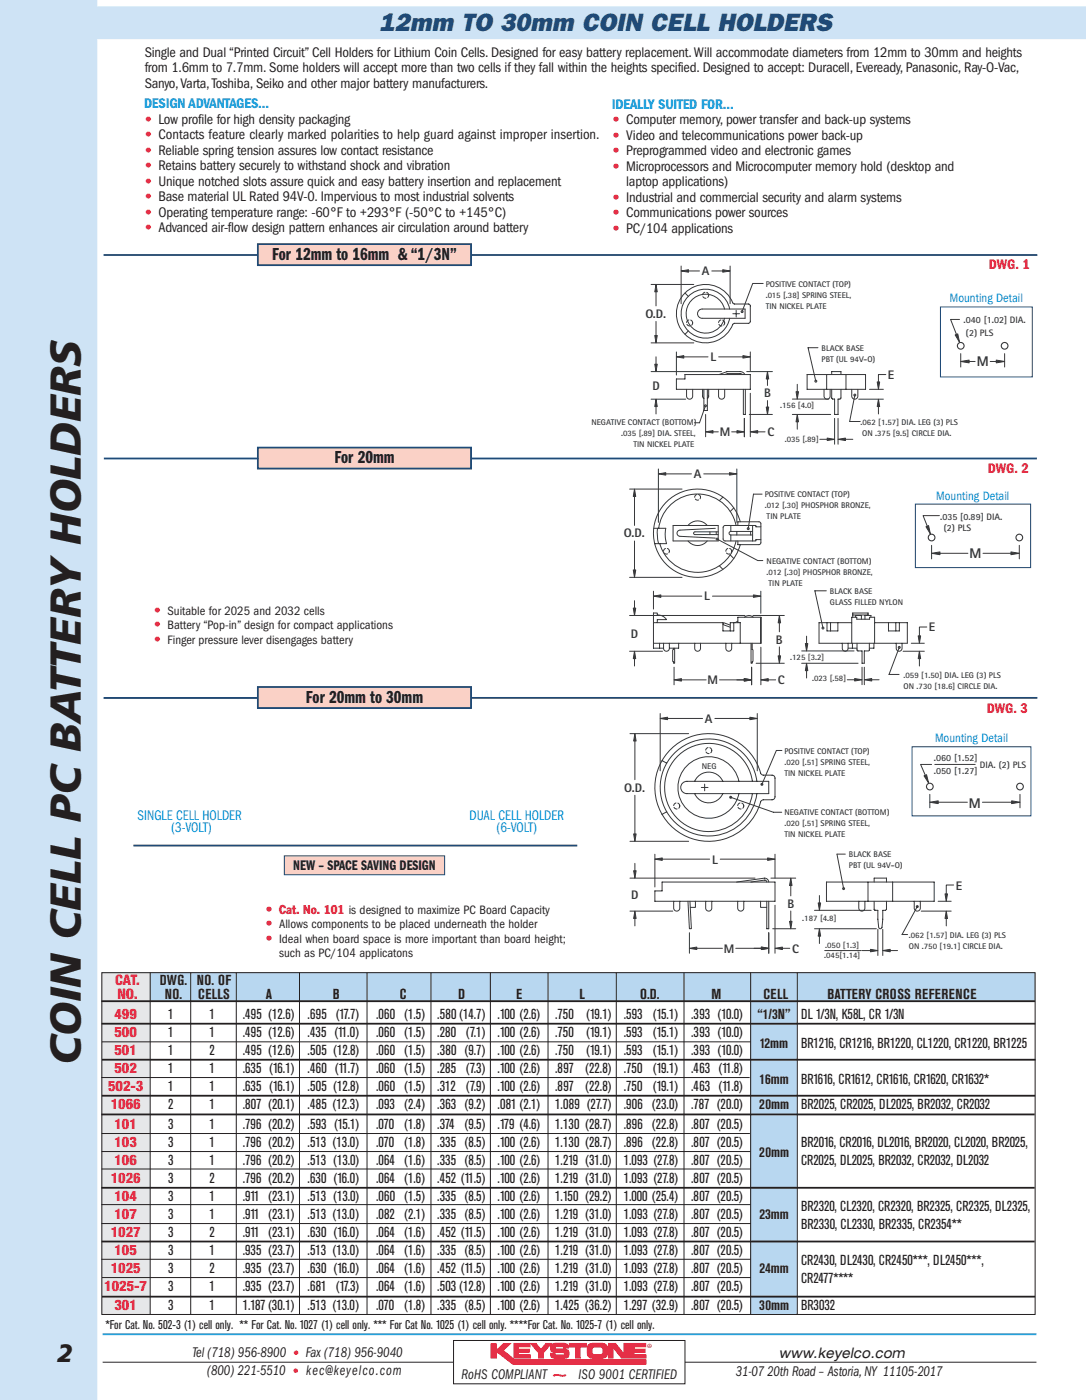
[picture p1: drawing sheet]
<svg xmlns="http://www.w3.org/2000/svg" width="213mm" height="274mm" viewBox="0 0 213 274" stroke-linecap="round" stroke-linejoin="round" font-family="sans-serif">
<defs><g id="words">
<text font-size="8.5" fill="#231f20" x="15.8" y="208.6" transform="rotate(-90 15.8 208.6)">COIN CELL PC BATTERY HOLDERS</text>
<text font-size="4.9" fill="#1f4a77" x="74.3" y="6">12mm TO 30mm COIN CELL HOLDERS</text>
<text font-size="4.9" fill="#231f20" x="11.2" y="267">2</text>
<g font-size="3.5" fill="#231f20">
<text x="53.3" y="51">For 12mm to 16mm &amp; “1/3N”</text>
<text x="65.5" y="90.8">For 20mm</text>
<text x="59.9" y="137.7">For 20mm to 30mm</text>
</g>
<g font-size="2.8" fill="#231f20">
<text x="28.3" y="11.1">Single and Dual “Printed Circuit” Cell Holders for Lithium Coin Cells. Designed for easy battery replacement.Will accommodate diameters from 12mm to 30mm and heights</text>
<text x="28.3" y="14.1">from 1.6mm to 7.7mm. Some holders will accept more than two cells if they fall within the heights specified. Designed to accept: Duracell, Eveready, Panasonic, Ray-O-Vac,</text>
<text x="28.3" y="17.2">Sanyo,Varta,Toshiba, Seiko and other major battery manufacturers.</text>
<text x="122.7" y="36.5">laptop applications)</text>
<text x="57.4" y="170.5">NEW – SPACE SAVING DESIGN</text>
<text x="31.3" y="193">DWG. NO. OF</text>
<text x="32.3" y="195.7">NO.</text>
<text x="38.8" y="195.7">CELLS</text>
<text x="52.1" y="195.7">A</text>
<text x="65.2" y="195.7">B</text>
<text x="78.3" y="195.7">C</text>
<text x="89.7" y="195.7">D</text>
<text x="101.1" y="195.7">E</text>
<text x="113.5" y="195.7">L</text>
<text x="125.4" y="195.7">O.D.</text>
<text x="139.4" y="195.7">M</text>
<text x="149.6" y="195.7">CELL</text>
<text x="162.1" y="195.7">BATTERY CROSS REFERENCE</text>
<text x="32.9" y="199.6">1</text>
<text x="32.9" y="203.1">1</text>
<text x="41" y="199.6">1</text>
<text x="41" y="203.1">1</text>
<text x="47.6" y="199.6">.495 (12.6)</text>
<text x="47.6" y="203.1">.495 (12.6)</text>
<text x="60.3" y="199.6">.695 (17.7)</text>
<text x="60.3" y="203.1">.435 (11.0)</text>
<text x="73.7" y="199.6">.060 (1.5)</text>
<text x="73.7" y="203.1">.060 (1.5)</text>
<text x="85.7" y="199.6">.580(14.7)</text>
<text x="85.7" y="203.1">.280 (7.1)</text>
<text x="97.5" y="203.1">.100 (2.6)</text>
<text x="97.5" y="199.6">.100 (2.6)</text>
<text x="108.8" y="203.1">.750</text>
<text x="108.8" y="199.6">.750</text>
<text x="114.8" y="203.1">(19.1)</text>
<text x="114.8" y="199.6">(19.1)</text>
<text x="122.2" y="203.1">.593 (15.1)</text>
<text x="122.2" y="199.6">.593 (15.1)</text>
<text x="135.4" y="203.1">.393 (10.0)</text>
<text x="135.4" y="199.6">.393 (10.0)</text>
<text x="148.4" y="199.6">“1/3N”</text>
<text x="156.9" y="199.6">DL 1/3N, K58L, CR 1/3N</text>
<text x="32.9" y="206.7">1</text>
<text x="41" y="206.7">2</text>
<text x="47.6" y="206.7">.495 (12.6)</text>
<text x="60.3" y="206.7">.505 (12.8)</text>
<text x="73.7" y="206.7">.060 (1.5)</text>
<text x="85.7" y="206.7">.380 (9.7)</text>
<text x="97.5" y="206.7">.100 (2.6)</text>
<text x="108.8" y="206.7">.750</text>
<text x="114.8" y="206.7">(19.1)</text>
<text x="122.2" y="206.7">.593 (15.1)</text>
<text x="135.4" y="206.7">.393 (10.0)</text>
<text x="148.9" y="205.3">12mm</text>
<text x="156.9" y="205.3">BR1216, CR1216, BR1220, CL1220, CR1220, BR1225</text>
<text x="32.9" y="210.2">1</text>
<text x="32.9" y="213.7">1</text>
<text x="41" y="210.2">1</text>
<text x="41" y="213.7">1</text>
<text x="47.6" y="210.2">.635 (16.1)</text>
<text x="47.6" y="213.7">.635 (16.1)</text>
<text x="60.3" y="210.2">.460 (11.7)</text>
<text x="60.3" y="213.7">.505 (12.8)</text>
<text x="73.7" y="210.2">.060 (1.5)</text>
<text x="73.7" y="213.7">.060 (1.5)</text>
<text x="85.7" y="210.2">.285 (7.3)</text>
<text x="85.7" y="213.7">.312 (7.9)</text>
<text x="97.5" y="210.2">.100 (2.6)</text>
<text x="97.5" y="213.7">.100 (2.6)</text>
<text x="108.8" y="210.2">.897</text>
<text x="108.8" y="213.7">.897</text>
<text x="114.6" y="210.2">(22.8)</text>
<text x="114.6" y="213.7">(22.8)</text>
<text x="122.2" y="210.2">.750 (19.1)</text>
<text x="122.2" y="213.7">.750 (19.1)</text>
<text x="135.4" y="210.2">.463 (11.8)</text>
<text x="135.4" y="213.7">.463 (11.8)</text>
<text x="148.7" y="212.3">16mm</text>
<text x="156.9" y="212.3">BR1616, CR1612, CR1616, CR1620, CR1632*</text>
<text x="32.9" y="221.1">3</text>
<text x="32.9" y="217.2">2</text>
<text x="41" y="221.1">1</text>
<text x="41" y="217.2">1</text>
<text x="47.6" y="221.1">.796 (20.2)</text>
<text x="47.6" y="217.2">.807 (20.1)</text>
<text x="60.3" y="221.1">.593 (15.1)</text>
<text x="60.3" y="217.2">.485 (12.3)</text>
<text x="73.7" y="221.1">.070 (1.8)</text>
<text x="73.7" y="217.2">.093 (2.4)</text>
<text x="85.7" y="221.1">.374 (9.5)</text>
<text x="85.7" y="217.2">.363 (9.2)</text>
<text x="97.5" y="221.1">.179 (4.6)</text>
<text x="97.5" y="217.2">.081 (2.1)</text>
<text x="108.8" y="221.1">1.130 (28.7)</text>
<text x="108.8" y="217.2">1.089 (27.7)</text>
<text x="122.2" y="221.1">.896 (22.8)</text>
<text x="122.2" y="217.2">.906 (23.0)</text>
<text x="135.4" y="221.1">.807 (20.5)</text>
<text x="135.4" y="217.2">.787 (20.0)</text>
<text x="148.7" y="217.2">20mm</text>
<text x="156.9" y="217.2">BR2025, CR2025, DL2025, BR2032, CR2032</text>
<text x="32.9" y="224.7">3</text>
<text x="41" y="224.7">1</text>
<text x="47.6" y="224.7">.796 (20.2)</text>
<text x="60.3" y="224.7">.513 (13.0)</text>
<text x="73.7" y="224.7">.070 (1.8)</text>
<text x="85.7" y="224.7">.335 (8.5)</text>
<text x="97.5" y="224.7">.100 (2.6)</text>
<text x="108.8" y="224.7">1.130 (28.7)</text>
<text x="122.2" y="224.7">.896 (22.8)</text>
<text x="135.4" y="224.7">.807 (20.5)</text>
<text x="148.7" y="226.8">20mm</text>
<text x="156.9" y="224.7">BR2016, CR2016, DL2016, BR2020, CL2020, BR2025,</text>
<text x="32.9" y="228.2">3</text>
<text x="32.9" y="231.7">3</text>
<text x="41" y="228.2">1</text>
<text x="41" y="231.7">2</text>
<text x="47.6" y="228.2">.796 (20.2)</text>
<text x="47.6" y="231.7">.796 (20.2)</text>
<text x="60.3" y="228.2">.513 (13.0)</text>
<text x="60.3" y="231.7">.630 (16.0)</text>
<text x="73.7" y="228.2">.064 (1.6)</text>
<text x="73.7" y="231.7">.064 (1.6)</text>
<text x="85.7" y="228.2">.335 (8.5)</text>
<text x="85.7" y="231.7">.452 (11.5)</text>
<text x="97.5" y="228.2">.100 (2.6)</text>
<text x="97.5" y="231.7">.100 (2.6)</text>
<text x="108.8" y="228.2">1.219 (31.0)</text>
<text x="108.8" y="231.7">1.219 (31.0)</text>
<text x="122.2" y="228.2">1.093 (27.8)</text>
<text x="122.2" y="231.7">1.093 (27.8)</text>
<text x="135.4" y="231.7">.807 (20.5)</text>
<text x="135.4" y="228.2">.807 (20.5)</text>
<text x="156.9" y="228.2">CR2025, DL2025, BR2032, CR2032, DL2032</text>
<text x="32.9" y="238.8">3</text>
<text x="32.9" y="235.2">3</text>
<text x="41" y="235.2">1</text>
<text x="41" y="238.8">1</text>
<text x="47.6" y="235.2">.911 (23.1)</text>
<text x="47.6" y="238.8">.911 (23.1)</text>
<text x="60.3" y="235.2">.513 (13.0)</text>
<text x="60.3" y="238.8">.513 (13.0)</text>
<text x="73.7" y="238.8">.082 (2.1)</text>
<text x="73.7" y="235.2">.060 (1.5)</text>
<text x="85.7" y="235.2">.335 (8.5)</text>
<text x="85.7" y="238.8">.335 (8.5)</text>
<text x="97.5" y="235.2">.100 (2.6)</text>
<text x="97.5" y="238.8">.100 (2.6)</text>
<text x="108.8" y="235.2">1.150 (29.2)</text>
<text x="108.8" y="238.8">1.219 (31.0)</text>
<text x="122.2" y="235.2">1.000 (25.4)</text>
<text x="122.2" y="238.8">1.093 (27.8)</text>
<text x="135.4" y="235.2">.807 (20.5)</text>
<text x="135.4" y="238.8">.807 (20.5)</text>
<text x="148.7" y="238.8">23mm</text>
<text x="156.9" y="237.4">BR2320, CL2320, CR2320, BR2325, CR2325, DL2325,</text>
<text x="32.9" y="242.3">3</text>
<text x="32.9" y="245.8">3</text>
<text x="41" y="242.3">2</text>
<text x="41" y="245.8">1</text>
<text x="47.6" y="242.3">.911 (23.1)</text>
<text x="47.6" y="245.8">.935 (23.7)</text>
<text x="60.3" y="242.3">.630 (16.0)</text>
<text x="60.3" y="245.8">.513 (13.0)</text>
<text x="73.7" y="242.3">.064 (1.6)</text>
<text x="73.7" y="245.8">.064 (1.6)</text>
<text x="85.7" y="242.3">.452 (11.5)</text>
<text x="85.7" y="245.8">.335 (8.5)</text>
<text x="97.5" y="242.3">.100 (2.6)</text>
<text x="97.5" y="245.8">.100 (2.6)</text>
<text x="108.8" y="242.3">1.219 (31.0)</text>
<text x="108.8" y="245.8">1.219 (31.0)</text>
<text x="122.2" y="242.3">1.093 (27.8)</text>
<text x="122.2" y="245.8">1.093 (27.8)</text>
<text x="135.4" y="242.3">.807 (20.5)</text>
<text x="135.4" y="245.8">.807 (20.5)</text>
<text x="156.9" y="240.9">BR2330, CL2330, BR2335, CR2354**</text>
<text x="32.9" y="249.4">3</text>
<text x="41" y="249.4">2</text>
<text x="47.6" y="249.4">.935 (23.7)</text>
<text x="60.3" y="249.4">.630 (16.0)</text>
<text x="73.7" y="249.4">.064 (1.6)</text>
<text x="85.7" y="249.4">.452 (11.5)</text>
<text x="97.5" y="249.4">.100 (2.6)</text>
<text x="108.8" y="249.4">1.219 (31.0)</text>
<text x="122.2" y="249.4">1.093 (27.8)</text>
<text x="135.4" y="249.4">.807 (20.5)</text>
<text x="148.7" y="249.4">24mm</text>
<text x="156.9" y="247.9">CR2430, DL2430, CR2450***, DL2450***,</text>
<text x="156.9" y="251.5">CR2477****</text>
<text x="32.9" y="252.9">3</text>
<text x="32.9" y="256.8">3</text>
<text x="41" y="252.9">1</text>
<text x="41" y="256.8">1</text>
<text x="47.6" y="252.9">.935 (23.7)</text>
<text x="47.6" y="256.8">1.187(30.1)</text>
<text x="60.3" y="252.9">.681 (17.3)</text>
<text x="60.3" y="256.8">.513 (13.0)</text>
<text x="73.7" y="252.9">.064 (1.6)</text>
<text x="73.7" y="256.8">.070 (1.8)</text>
<text x="85.7" y="252.9">.503 (12.8)</text>
<text x="85.7" y="256.8">.335 (8.5)</text>
<text x="97.5" y="252.9">.100 (2.6)</text>
<text x="97.5" y="256.8">.100 (2.6)</text>
<text x="108.8" y="252.9">1.219 (31.0)</text>
<text x="108.8" y="256.8">1.425 (36.2)</text>
<text x="122.2" y="252.9">1.093 (27.8)</text>
<text x="122.2" y="256.8">1.297 (32.9)</text>
<text x="135.4" y="252.9">.807 (20.5)</text>
<text x="135.4" y="256.8">.807 (20.5)</text>
<text x="148.7" y="256.8">30mm</text>
<text x="156.9" y="256.8">BR3032</text>
<text x="37.7" y="266">Tel (718) 956-8900</text>
<text x="40.6" y="269.5">(800) 221-5510</text>
<text x="59.9" y="266">Fax (718) 956-9040</text>
<text x="60" y="269.5">kec@keyelco.com</text>
<text x="144.1" y="269.6">31-07 20th Road – Astoria,NY 11105-2017</text>
<text x="152.6" y="266.1">www.keyelco.com</text>
<text x="90.4" y="270.3">RoHS COMPLIANT ~ ISO 9001 CERTIFIED</text>
</g>
<g font-size="2.8" fill="#0696d7">
<text x="28.2" y="21.2">DESIGN ADVANTAGES…</text>
<text x="119.8" y="21.3">IDEALLY SUITED FOR…</text>
<text x="26.9" y="160.6">SINGLE CELL HOLDER</text>
<text x="92" y="160.6">DUAL CELL HOLDER</text>
<text x="33.5" y="163">(3-VOLT)</text>
<text x="97.2" y="163">(6-VOLT)</text>
</g>
<g font-size="2.8" fill="#e51836">
<text x="28.2" y="24.3">• Low profile for high density packaging</text>
<text x="28.2" y="27.3">• Contacts feature clearly marked polarities to help guard against improper insertion.</text>
<text x="119.8" y="24.4">• Computer memory, power transfer and back-up systems</text>
<text x="119.8" y="27.4">• Video and telecommunications power back-up</text>
<text x="28.2" y="30.3">• Reliable spring tension assures low contact resistance</text>
<text x="28.2" y="33.4">• Retains battery securely to withstand shock and vibration</text>
<text x="119.8" y="30.4">• Preprogrammed video and electronic games</text>
<text x="119.8" y="33.5">• Microprocessors and Microcomputer memory hold (desktop and</text>
<text x="28.2" y="36.4">• Unique notched slots assure quick and easy battery insertion and replacement</text>
<text x="28.2" y="39.4">• Base material UL Rated 94V-0. Impervious to most industrial solvents</text>
<text x="119.8" y="39.5">• Industrial and commercial security and alarm systems</text>
<text x="28.2" y="42.5">• Operating temperature range: -60°F to +293°F (-50°C to +145°C)</text>
<text x="28.2" y="45.5">• Advanced air-flow design pattern enhances air circulation around battery</text>
<text x="119.8" y="42.6">• Communications power sources</text>
<text x="119.8" y="45.6">• PC/104 applications</text>
<text x="193.7" y="52.7">DWG. 1</text>
<text x="193.5" y="92.8">DWG. 2</text>
<text x="30" y="120.5">•</text>
<text x="30" y="123.3">•</text>
<text x="30" y="126.1">•</text>
<text x="193.3" y="139.7">DWG. 3</text>
<text x="51.9" y="179.1">•</text>
<text x="51.9" y="181.9">•</text>
<text x="51.9" y="184.7">•</text>
<text x="22.6" y="193">CAT.</text>
<text x="23" y="195.7">NO.</text>
<text x="22.4" y="199.6">499</text>
<text x="22.4" y="203.1">500</text>
<text x="22.4" y="206.7">501</text>
<text x="21.2" y="213.7">502-3</text>
<text x="22.4" y="210.2">502</text>
<text x="21.7" y="217.2">1066</text>
<text x="22.4" y="221.1">101</text>
<text x="22.4" y="224.7">103</text>
<text x="21.7" y="231.7">1026</text>
<text x="22.4" y="228.2">106</text>
<text x="22.4" y="238.8">107</text>
<text x="22.4" y="235.2">104</text>
<text x="21.7" y="242.3">1027</text>
<text x="22.4" y="245.8">105</text>
<text x="21.7" y="249.4">1025</text>
<text x="20.4" y="252.9">1025-7</text>
<text x="22.4" y="256.8">301</text>
</g>
<g font-size="2.7" fill="#333a3b">
<text x="191.3" y="71.8">M</text>
<text x="189.9" y="109.3">M</text>
<text x="189.8" y="158.3">M</text>
</g>
<g font-size="2.5" fill="#0696d7">
<text x="186" y="59.2">Mounting Detail</text>
<text x="183.4" y="98">Mounting Detail</text>
<text x="183.2" y="145.3">Mounting Detail</text>
</g>
<g font-size="2.5" fill="#231f20">
<text x="32.8" y="120.5">Suitable for 2025 and 2032 cells</text>
<text x="32.8" y="123.3">Battery “Pop-in” design for compact applications</text>
<text x="32.8" y="126.1">Finger pressure lever disengages battery</text>
<text x="54.7" y="181.9">Allows components to be placed underneath the holder</text>
<text x="54.7" y="184.7">Ideal when board space is more important than board height;</text>
<text x="54.7" y="187.5">such as PC/104 applicatons</text>
<text x="20.6" y="260.4">*For Cat. No. 502-3 (1) cell only. ** For Cat. No. 1027 (1) cell only. *** For Cat No. 1025 (1) cell only. ****For Cat. No. 1025-7 (1) cell only.</text>
</g>
<g font-size="2.5" fill="#e51836">
<text x="54.7" y="179.1">Cat. No. 101 is designed to maximize PC Board Capacity</text>
<text x="57.2" y="269.5">•</text>
<text x="57.2" y="266">•</text>
</g>
<g font-size="2.4" fill="#333a3b">
<text x="137.5" y="53.9">A</text>
<text x="126.4" y="62.3">O.D.</text>
<text x="139.2" y="70.7">L</text>
<text x="127.8" y="76.3">D</text>
<text x="149.7" y="77.8">B</text>
<text x="173.9" y="74.2">E</text>
<text x="141" y="85.4">M</text>
<text x="150.3" y="85.4">C</text>
<text x="135.9" y="93.7">A</text>
<text x="122.2" y="105.3">O.D.</text>
<text x="138" y="117.6">L</text>
<text x="123.6" y="124.9">D</text>
<text x="181.9" y="123.7">E</text>
<text x="152" y="126.1">B</text>
<text x="138.6" y="134">M</text>
<text x="152.4" y="134">C</text>
<text x="138.1" y="141.7">A</text>
<text x="122.3" y="155.3">O.D.</text>
<text x="139.5" y="169.3">L</text>
<text x="123.6" y="176.2">D</text>
<text x="154.2" y="178">B</text>
<text x="187.2" y="174.4">E</text>
<text x="141.8" y="186.8">M</text>
<text x="155.2" y="186.8">C</text>
</g>
<text font-size="2.1" fill="#e51836" x="126.7" y="264.7">®</text>
<g font-size="1.8" fill="#333a3b">
<text x="188.8" y="63.4">.040 [1.02] DIA.</text>
<text x="189.2" y="65.8">(2) PLS</text>
<text x="184.2" y="101.8">.035 [0.89] DIA.</text>
<text x="184.9" y="104.1">(2) PLS</text>
<text x="182.9" y="149">.060 [1.52]</text>
<text x="182.9" y="151.6">.050 [1.27]</text>
<text x="192" y="150.5">DIA. (2) PLS</text>
</g>
<g font-size="1.6" fill="#333a3b">
<text x="150" y="56.1">POSITIVE CONTACT (TOP)</text>
<text x="150" y="58.3">.015 [.38] SPRING STEEL,</text>
<text x="150" y="60.5">TIN NICKEL PLATE</text>
<text x="160.9" y="70.9">PBT (UL 94V-O)</text>
<text x="160.9" y="68.7">BLACK BASE</text>
<text x="115.9" y="83.3">NEGATIVE CONTACT (BOTTOM)</text>
<text x="152.8" y="80">.156 [4.0]</text>
<text x="168.6" y="83.2">.062 [1.57] DIA. LEG (3) PLS</text>
<text x="121.6" y="85.5">.035 [.89] DIA. STEEL,</text>
<text x="124.1" y="87.7">TIN NICKEL PLATE</text>
<text x="153.7" y="86.5">.035 [.89]</text>
<text x="168.9" y="85.4">ON .375 [9.5] CIRCLE DIA.</text>
<text x="149.8" y="99.6">.012 [.30] PHOSPHOR BRONZE,</text>
<text x="149.8" y="97.4">POSITIVE CONTACT (TOP)</text>
<text x="150.2" y="101.8">TIN PLATE</text>
<text x="150.2" y="112.6">.012 [.30] PHOSPHOR BRONZE,</text>
<text x="150.2" y="110.4">NEGATIVE CONTACT (BOTTOM)</text>
<text x="150.6" y="114.8">TIN PLATE</text>
<text x="162.6" y="116.3">BLACK BASE</text>
<text x="162.6" y="118.5">GLASS FILLED NYLON</text>
<text x="154.8" y="129.3">.125 [3.2]</text>
<text x="159.1" y="133.5">.023 [.58]</text>
<text x="177" y="132.8">.059 [1.50] DIA. LEG (3) PLS</text>
<text x="177" y="134.9">ON .730 [18.6] CIRCLE DIA.</text>
<text x="153.7" y="147.7">POSITIVE CONTACT (TOP)</text>
<text x="153.7" y="149.8">.020 [.51] SPRING STEEL,</text>
<text x="137.5" y="150.6">NEG</text>
<text x="153.7" y="152">TIN NICKEL PLATE</text>
<text x="153.7" y="159.8">NEGATIVE CONTACT (BOTTOM)</text>
<text x="153.7" y="161.9">.020 [.51] SPRING STEEL,</text>
<text x="153.7" y="164.1">TIN NICKEL PLATE</text>
<text x="166.3" y="167.9">BLACK BASE</text>
<text x="166.3" y="170.1">PBT (UL 94V-O)</text>
<text x="157.2" y="180.5">.187 [4.8]</text>
<text x="161.6" y="185.7">.050 [1.3]</text>
<text x="178" y="185.9">ON .750 [19.1] CIRCLE DIA.</text>
<text x="178" y="183.7">.062 [1.57] DIA. LEG (3) PLS</text>
<text x="161.4" y="187.7">.045[1.14]</text>
</g>
</g></defs>
<g fill="#b8d7f0">
<path d="M147 195.6h9.2v61.9h-9.2z" fill-rule="evenodd"/>
<path d="M29.4 190.5h173.4v5.7h-173.4z" fill-rule="evenodd"/>
</g>
<path d="M19.9 190.6h9.5v66.9h-9.5z" fill-rule="evenodd" fill="#e6e7e9"/>
<path d="M19.9 190.6h182.9v67h-182.9z" fill="none" stroke="#231f20" stroke-width=".2"/>
<path d="M-.1 -.1h19.1v1.4h193.8v6.4h-193.8v266.7h-19z" fill-rule="evenodd" fill="#cee3f5"/>
<path d="M25.4 158h89.1v6.3h-89.1z" fill-rule="evenodd" fill="#fff"/>
<g fill="none" stroke="#231f20" stroke-width=".2">
<path d="M29.4 190.5v67M37.4 190.5v67.1M46.3 190.5v67.1M58.7 190.5v67.1M71.9 190.5v67.1M84.4 190.5v67.1M96.1 190.5v67.1M107.3 190.5v67.2M120.7 190.5v67M134 190.5v67M147 190.5v67M156.2 190.5v67.1"/>
<path d="M19.8 211.1h127M19.8 239.7h127.3M19.9 229.1h127.1M20 250.3h127.1"/>
</g>
<path d="M19.8 196.2h183M19.9 200.6h182.9M19.9 214.7h182.9M20 207.6h182.8M20 254.1h182.8" fill="none" stroke="#231f20" stroke-width=".35"/>
<path d="M50.5 47.8h41.8v4.2h-41.8z" fill-rule="evenodd" fill="#fad1c6"/>
<path d="M50.5 47.8h41.8v4.2h-41.8z" fill="none" stroke="#1f4a77" stroke-width=".35"/>
<path d="M50.5 87.7h41.8v4.1h-41.8z" fill-rule="evenodd" fill="#fad1c6"/>
<path d="M50.5 87.7h41.8v4.1h-41.8z" fill="none" stroke="#1f4a77" stroke-width=".35"/>
<path d="M50.5 134.6h41.8v4.1h-41.8z" fill-rule="evenodd" fill="#fad1c6"/>
<path d="M20.3 50h30.2M92.3 50h110.9M20.3 89.8h30.3M92.3 89.8h110.8M20.3 136.8h30.1M50.5 134.6h41.8v4.1h-41.8zM92.3 136.7h110.9M26.1 165.7h87" fill="none" stroke="#1f4a77" stroke-width=".35"/>
<g fill="none" stroke="#333a3b" stroke-width=".2">
<path d="M129.7 149l.9 .5M130.6 159.1l-.9 .5M131.5 146.7a10.6 10.6 0 0 1 17.6 5l.4 .2h1.7a.58 .58 0 0 1 .6 .6v3.6a.58 .58 0 0 1-.6 .6h-1.7l-.4 .2a10.6 10.6 0 0 1-15.6 6.5 10.6 10.6 0 0 1-2-16.7zM133.8 153.3l.7-.2h16.1v2.4h-16.1a1.21 1.21 0 0 1-1.1-.8 1.21 1.21 0 0 1 .4-1.4zM136.1 155.5a3 3 0 0 0 2.7 1.8 3 3 0 0 0 2.8-1.8M136.1 153.1a3 3 0 0 1 2.7-1.8 3 3 0 0 1 2.8 1.8M137.4 154.3h1.3M138 153.6v1.4M143.1 156.2l8.4 3h1.6M144.7 153.1a6 6 0 0 0-9.2-3.8 6 6 0 0 0 0 10 6 6 0 0 0 9.2-3.8M147.4 153.1a8.6 8.6 0 0 0-13.2-6.1 8.6 8.6 0 0 0 0 14.6 8.6 8.6 0 0 0 13.2-6.1M148.3 153.1a9.5 9.5 0 0 0-14.6-6.8 9.5 9.5 0 0 0 0 16 9.5 9.5 0 0 0 14.6-6.8"/>
<path d="M153.2 147.1h-1.1l-2.9 6.6M129.7 172.8h22.1v3.8h-23.5v-2h1.4zM132 176.6v1.3a.6 .6 0 0 0 .6 .6 .6 .6 0 0 0 .6-.6v-1.3M134.8 176.6l.2 5.4h.4l-.3-5.4M136.2 176.6v1.2h-1M138.2 176.6v1.3a.6 .6 0 0 0 .6 .6 .6 .6 0 0 0 .6-.6v-1.3M144.3 172.8l5.5-.7a.82 .82 0 0 1 .8 .7M144.5 176.6v1.3a.6 .6 0 0 0 .6 .6 .6 .6 0 0 0 .6-.6v-1.3M147.1 172.8l2.7-.4 .2 .1 .2 .3M149 176.6v1.2h1.2M150.2 176.6v5.4h.4v-5.4M151 172.1h4.9"/>
<path d="M154.9 173.5v2M154.9 178.5v2M161.9 172.8h21.1v3.8h-21.1zM168.2 176.6v1.3a.6 .6 0 0 0 .6 .6 .6 .6 0 0 0 .6-.6v-1.3M170 172.8v3.8M171.2 178.2l.2 .2-.2-.2M171.2 172.8v-.7h2.4v.7M171.2 176.6v1.6M173.6 176.6v1.6l-.2 .2h-.5v1.7l-.1 1.6-.2 .2a.33 .33 0 0 1-.5-.2l-.1-3.3h-.6M174.8 172.8v3.8M179.1 176.6v1.3a.6 .6 0 0 0 .6 .6 .6 .6 0 0 0 .6-.6v-1.3M179.7 177.6l-3 5.5h1.1"/>
<path d="M151.4 182h4.5"/>
<circle cx="143.1" cy="156.2" r=".19"/>
<circle cx="149.2" cy="153.7" r=".19"/>
<circle cx="165.2" cy="174.1" r=".19"/>
<circle cx="179.7" cy="177.6" r=".19"/>
</g>
<g fill="none" stroke="#333a3b" stroke-width=".2" stroke-dasharray=".7 .4">
<circle cx="132.6" cy="157.9" r=".6"/>
<circle cx="138.8" cy="147.1" r=".6"/>
<circle cx="145.1" cy="157.9" r=".6"/>
</g>
<path d="M154.9 172.1l.2 1.4h-.4z" fill="#333a3b"/>
<path d="M154.9 172.1l.2 1.4h-.4z" fill="none" stroke="#333a3b" stroke-width=".2"/>
<path d="M154.7 180.5h.4l-.2 1.5z" fill="#333a3b"/>
<path d="M135 182.8v4M136.5 185.8h5M144.1 185.8h5M150.6 182.8v4M154.7 180.5h.4l-.2 1.5z" fill="none" stroke="#333a3b" stroke-width=".2"/>
<path d="M149.1 185.6l1.5 .2-1.5 .3z" fill="#333a3b"/>
<path d="M149.1 185.6l1.5 .2-1.5 .3z" fill="none" stroke="#333a3b" stroke-width=".2"/>
<path d="M135 185.8l1.5-.2v.5z" fill="#333a3b"/>
<path d="M123.4 172.1h24.5M123.4 178.5h8.4M124.4 169.2v1.4M124.4 180v1.4M135 185.8l1.5-.2v.5z" fill="none" stroke="#333a3b" stroke-width=".2"/>
<path d="M124.1 170.6h.5l-.2 1.5z" fill="#333a3b"/>
<path d="M124.1 170.6h.5l-.2 1.5z" fill="none" stroke="#333a3b" stroke-width=".2"/>
<path d="M124.4 178.5l.2 1.5h-.5z" fill="#333a3b"/>
<path d="M124.4 178.5l.2 1.5h-.5zM128.3 167.4v6.4M129.7 168.3h9.3M141.1 168.3h9.3M151.8 167.4v4.7" fill="none" stroke="#333a3b" stroke-width=".2"/>
<path d="M150.4 168.1l1.4 .2-1.4 .3z" fill="#333a3b"/>
<path d="M150.4 168.1l1.4 .2-1.4 .3z" fill="none" stroke="#333a3b" stroke-width=".2"/>
<path d="M128.3 168.3l1.4-.2v.5z" fill="#333a3b"/>
<path d="M123.4 143.8h11.5M124.4 145.2v7.6M124.4 155.8v7.6M123.4 164.8h11.5M128.3 168.3l1.4-.2v.5z" fill="none" stroke="#333a3b" stroke-width=".2"/>
<path d="M124.4 143.8l.2 1.4h-.5z" fill="#333a3b"/>
<path d="M124.4 143.8l.2 1.4h-.5z" fill="none" stroke="#333a3b" stroke-width=".2"/>
<path d="M124.1 163.4h.5l-.2 1.4z" fill="#333a3b"/>
<path d="M129.3 139.8v11.2M148.3 139.8v11.2M130.8 140.8h6.8M140 140.8h6.9M124.1 163.4h.5l-.2 1.4z" fill="none" stroke="#333a3b" stroke-width=".2"/>
<path d="M146.9 140.5l1.4 .3-1.4 .2z" fill="#333a3b"/>
<path d="M146.9 140.5l1.4 .3-1.4 .2z" fill="none" stroke="#333a3b" stroke-width=".2"/>
<path d="M129.3 140.8l1.5-.3v.5z" fill="#333a3b"/>
<path d="M129.3 140.8l1.5-.3v.5zM168.9 186.3h1.6M172 182.1v5.1M172.9 182.1v5.1M174.4 186.3h1.4" fill="none" stroke="#333a3b" stroke-width=".2"/>
<path d="M172.9 186.3l1.5-.3v.5z" fill="#333a3b"/>
<path d="M172.9 186.3l1.5-.3v.5z" fill="none" stroke="#333a3b" stroke-width=".2"/>
<path d="M170.5 186l1.5 .3-1.5 .2z" fill="#333a3b"/>
<path d="M159.5 178.4h11.2M160.5 175.5v1.4M163.9 167.4l1.3 6.7M159.5 182h12.2M160.5 183.4v1.5M170.5 186l1.5 .3-1.5 .2z" fill="none" stroke="#333a3b" stroke-width=".2"/>
<path d="M160.3 176.9h.4l-.2 1.5z" fill="#333a3b"/>
<path d="M160.3 176.9h.4l-.2 1.5z" fill="none" stroke="#333a3b" stroke-width=".2"/>
<path d="M160.5 182l.2 1.4h-.4z" fill="#333a3b"/>
<path d="M151.8 177.4v9.4M163.9 167.4h1.7M147.7 185.8h1.4M150.6 182.8v4M153.3 185.8h1.4M160.5 182l.2 1.4h-.4zM161.5 186.3h7.2" fill="none" stroke="#333a3b" stroke-width=".2"/>
<path d="M149.1 185.6l1.5 .2-1.5 .3z" fill="#333a3b"/>
<path d="M149.1 185.6l1.5 .2-1.5 .3z" fill="none" stroke="#333a3b" stroke-width=".2"/>
<path d="M151.8 185.8l1.5-.2v.5z" fill="#333a3b"/>
<path d="M180.4 178.5h5.9M183.8 176.6h2.5M185.4 180v1.4M186.8 173.4h-1.4v1.7M151.8 185.8l1.5-.2v.5z" fill="none" stroke="#333a3b" stroke-width=".2"/>
<path d="M185.4 178.5l.2 1.5h-.5z" fill="#333a3b"/>
<path d="M185.4 178.5l.2 1.5h-.5z" fill="none" stroke="#333a3b" stroke-width=".2"/>
<path d="M185.1 175.1h.5l-.2 1.5z" fill="#333a3b"/>
<g fill="none" stroke="#333a3b" stroke-width=".2">
<path d="M128.1 103.5h2.3l-.1 1.5 .3 1.5h-2.4M128.8 103.5v1.5l.2 1.5M131.8 106h8.9M131.8 103h8.9M134.8 103a2.41 2.41 0 0 1 3.7 0M134.8 106a2.41 2.41 0 0 0 3.7 0M139 104.2v.6M140.1 103.5l-6.9 .4a.61 .61 0 0 0-.6 .6 .61 .61 0 0 0 .6 .6l6.9 .3M140.3 104.2v.6M140.7 104.2h-4.6l-.2 .3 .2 .3h4.6M141.6 105.6l.1 .2 .3 .2h6.1v-.3h.9M144.2 102.9a7.7 7.7 0 0 0-7.8-6.1 7.7 7.7 0 0 0-7.4 6.7"/>
<path d="M144.2 106a7.7 7.7 0 0 1-7.3 6.1 7.7 7.7 0 0 1-7.7-5.6M144.3 104.1v.7M144.5 103v-.8h4.2l.2 .1 .1 .3v3.7l-.1 .4h-4.4v-.7M145 102.2a8.6 8.6 0 0 0-13.3-4.8 8.6 8.6 0 0 0 0 14.2 8.6 8.6 0 0 0 13.3-4.9M147.4 104.1h-4.2a.35 .35 0 0 0-.4 .4 .35 .35 0 0 0 .4 .3h4.2M149 103.2h-.9v-.2h-6.1l-.3 .2-.1 .2M128 122h13.6v1.6h2.1v-1.6M128 126h21M128.8 122v-.6h1.8a2.03 2.03 0 0 0-1.8-.9v-.4h-.8v6.9h2M129.2 126v1M130 126v1a.57 .57 0 0 0 .5 .6 .57 .57 0 0 0 .6-.6v-1M131.9 127l-.1 .4v2.1l.1 .5h.3v-3"/>
<path d="M132.9 126v1h-1.8M136.1 126v1a.57 .57 0 0 0 .5 .6 .57 .57 0 0 0 .6-.6v-1M142.2 126v1a.57 .57 0 0 0 .6 .6 .57 .57 0 0 0 .5-.6v-1M143 122.5l-1.3-.5-.1 .4 1.4 .5M143 123.6v-1.6h2v4M144.3 133.2h1.5M144.5 121.7l-.5 .3M145.8 120.9a1.3 1.3 0 0 1 1.7 0M147.1 126v4h.2l.2-.5-.2-3.5M147.2 130.7v3.5M149 126v-5.1v5.1M149 120.9h-4.5v1.1"/>
<path d="M149 126.8v7.4M150.5 133.2h1.4M162 122v1.6h2.1v-1.6M162.7 122v1.6M165 126v1a.57 .57 0 0 0 .6 .6 .57 .57 0 0 0 .5-.6v-1M166.1 127h1.8M166.8 126v-5.1h1v.4h2.5v-.4h1v5.1M166.8 122h-6.4v4h17.3v-4h-6.4M167 126v1M167 120.5h3M167.6 120.9v-.3h1.1v.7M167.9 126v1.5h1v2.5h.4v-2.5h.8l.2-.1v-1.4"/>
<path d="M170 120.6v-.5h-3v.8M170.6 120.9v-.3h-1.2v.7M171.2 126v1h-.9M174 122v1.6h2.2v-1.6M175.5 122v1.6M175.6 126v1a.57 .57 0 0 0 .5 .6 .57 .57 0 0 0 .6-.6v-1M185.1 175.1h.5l-.2 1.5z"/>
<circle cx="140.5" cy="105.6" r=".19"/>
<circle cx="146.6" cy="103.6" r=".19"/>
<circle cx="161.2" cy="123.1" r=".19"/>
<circle cx="176.1" cy="126.9" r=".19"/>
</g>
<path d="M140.9 98.1l.7-.7M131.8 106v-3M140.7 106v-3M140.9 110.9l.7 .7M141.6 105.6v-2.2M143 100.2l.7-.7M143 108.7l.7 .7M143.2 104.1v-1.1M143.2 106v-1.2M147 104.8v-.7M147.4 106v-3" fill="none" stroke="#333a3b" stroke-width=".2" stroke-dasharray="4.3 .7 .7 .7"/>
<g fill="none" stroke="#333a3b" stroke-width=".2" stroke-dasharray=".7 .4">
<circle cx="136.6" cy="97.4" r=".57"/>
<circle cx="130.5" cy="108" r=".57"/>
<circle cx="142.7" cy="108" r=".57"/>
</g>
<path d="M145.8 133l1.4 .2-1.4 .3z" fill="#333a3b"/>
<path d="M145.8 133l1.4 .2-1.4 .3z" fill="none" stroke="#333a3b" stroke-width=".2"/>
<path d="M149 133.2l1.5-.2v.5z" fill="#333a3b"/>
<path d="M149.3 96.8h-1.7l-1 6.8M161.9 115.8h-2.3l1.6 7.3M149 133.2l1.5-.2v.5zM157 127.5h10.3M157 130h11.1M158 124.7v1.4M158 131.4v1.5M176.1 126.9l-2 5.3h2" fill="none" stroke="#333a3b" stroke-width=".2"/>
<path d="M157.8 126.1h.4l-.2 1.4z" fill="#333a3b"/>
<path d="M157.8 126.1h.4l-.2 1.4z" fill="none" stroke="#333a3b" stroke-width=".2"/>
<path d="M158 130l.2 1.4h-.4z" fill="#333a3b"/>
<path d="M148.4 109.8h1M147.5 120.6h6.1M148.1 130h5.5M152.7 122v1.8M152.7 126.8v1.7M158 130l.2 1.4h-.4z" fill="none" stroke="#333a3b" stroke-width=".2"/>
<path d="M152.7 120.6l.2 1.4h-.5z" fill="#333a3b"/>
<path d="M152.7 120.6l.2 1.4h-.5z" fill="none" stroke="#333a3b" stroke-width=".2"/>
<path d="M152.4 128.5h.5l-.2 1.5z" fill="#333a3b"/>
<path d="M128 115.8v3.5M129.4 116.8h8.1M139.6 116.8h8M149 115.8v4.4M152.4 128.5h.5l-.2 1.5z" fill="none" stroke="#333a3b" stroke-width=".2"/>
<path d="M128 116.8l1.4-.2v.4z" fill="#333a3b"/>
<path d="M128 116.8l1.4-.2v.4z" fill="none" stroke="#333a3b" stroke-width=".2"/>
<path d="M147.6 116.6l1.4 .2-1.4 .2z" fill="#333a3b"/>
<path d="M124.3 117.7v1.5M147.6 116.6l1.4 .2-1.4 .2zM123.3 127.6h6.5M123.3 120.6h22.6M124.3 129.1v1.4" fill="none" stroke="#333a3b" stroke-width=".2"/>
<path d="M124.3 127.6l.2 1.5h-.5z" fill="#333a3b"/>
<path d="M124.3 127.6l.2 1.5h-.5z" fill="none" stroke="#333a3b" stroke-width=".2"/>
<path d="M124 119.2h.5l-.2 1.4z" fill="#333a3b"/>
<path d="M124 119.2h.5l-.2 1.4zM132 130.7v3.5M133.5 133.2h4.8M140.9 133.2h4.9M147.2 130.7v3.5" fill="none" stroke="#333a3b" stroke-width=".2"/>
<path d="M145.8 133l1.4 .2-1.4 .3z" fill="#333a3b"/>
<path d="M145.8 133l1.4 .2-1.4 .3z" fill="none" stroke="#333a3b" stroke-width=".2"/>
<path d="M132 133.2l1.5-.2v.5z" fill="#333a3b"/>
<path d="M129 91.9v10.5M130.4 92.9h5M137.9 92.9h5M144.3 91.9v10.5M140.5 105.6l7.9 4.2M132 133.2l1.5-.2v.5z" fill="none" stroke="#333a3b" stroke-width=".2"/>
<path d="M129 92.9l1.4-.3v.5z" fill="#333a3b"/>
<path d="M129 92.9l1.4-.3v.5z" fill="none" stroke="#333a3b" stroke-width=".2"/>
<path d="M142.9 92.6l1.4 .3-1.4 .2z" fill="#333a3b"/>
<path d="M123.3 95.8h10.3M124.3 97.3v5.7M142.9 92.6l1.4 .3-1.4 .2zM123.3 113.1h10.3M124.3 106v5.7" fill="none" stroke="#333a3b" stroke-width=".2"/>
<path d="M124.3 95.8l.2 1.5h-.5z" fill="#333a3b"/>
<path d="M124.3 95.8l.2 1.5h-.5z" fill="none" stroke="#333a3b" stroke-width=".2"/>
<path d="M124 111.7h.5l-.2 1.4z" fill="#333a3b"/>
<path d="M124 111.7h.5l-.2 1.4zM166 133.2h1.4M168.9 130.7v3.5M169.3 130.7v3.5M170.7 133.2h1.5" fill="none" stroke="#333a3b" stroke-width=".2"/>
<path d="M169.3 133.2l1.4-.2v.4z" fill="#333a3b"/>
<path d="M169.3 133.2l1.4-.2v.4z" fill="none" stroke="#333a3b" stroke-width=".2"/>
<path d="M167.4 133l1.5 .2-1.5 .2z" fill="#333a3b"/>
<path d="M167.4 133l1.5 .2-1.5 .2zM176.9 127.6h4.2M178.5 126h2.6M180.1 129.1v1.4M181.5 122.9h-1.4v1.7" fill="none" stroke="#333a3b" stroke-width=".2"/>
<path d="M180.1 127.6l.2 1.5h-.4z" fill="#333a3b"/>
<path d="M180.1 127.6l.2 1.5h-.4z" fill="none" stroke="#333a3b" stroke-width=".2"/>
<path d="M179.9 124.6h.4l-.2 1.4z" fill="#333a3b"/>
<g fill="none" stroke="#333a3b" stroke-width=".2">
<path d="M133.9 57.7a5.8 5.8 0 0 1 9.7 1.8l.3 .1h2.7h.2l.2 .4-.1 3.2-.3 .2h-2.9a6.9 6.9 0 0 1-3.3 3.4 5.7 5.7 0 0 1-6.8-2 5.7 5.7 0 0 1 .3-7.1zM134.2 57.4l.6 .7M132.5 74.3h1.7v-.9h12.8v2.9h-14.5zM134.5 76.3v1.3a.6 .6 0 0 0 .6 .6 .6 .6 0 0 0 .6-.6v-1.3M134.8 64.9l-.6 .6M137.6 76.3v1.3l.3 .5M137.9 76.3v4.1h.7v-4.1M138.8 76.3v1.3l-.2 .5M140.8 76.3v1.3a.6 .6 0 0 0 .6 .6 .6 .6 0 0 0 .5-.6v-1.3M140.8 73.4a6.2 6.2 0 0 1 4.2-.6 1 1 0 0 1 .9 .6M141.9 60.6a3.8 3.8 0 0 0-5.8-2.3 3.8 3.8 0 0 0 0 6.3 3.8 3.8 0 0 0 5.8-2.2M142 73.4l.5-.2h2.5l.4 .2"/>
<path d="M142.9 60.6a4.8 4.8 0 0 0-7.3-3.1 4.8 4.8 0 0 0 0 8 4.8 4.8 0 0 0 7.3-3.1M143.5 61.5h1.4M144.2 60.8v1.3M145.6 76.3v4.9h.4v-4.9M145.9 60.6h-8.4a.91 .91 0 0 0-.9 .9 .91 .91 0 0 0 .9 .9h8.4M155.2 78.2h7.1M156.2 75.3v1.4M158.1 73.4h11.4v2.9h-11.4zM161.4 76.3v1.3a.6 .6 0 0 0 .6 .6 .6 .6 0 0 0 .6-.6v-1.3M161.9 73.4v2.9M162.9 76.3v1.7l.2 .2h.4v3h.7v-3h.3l.2-.2v-1.7M162.9 73.4v-.6h1.8v.6"/>
<path d="M165.7 73.4v2.9M166.8 76.3v1.3a.6 .6 0 0 0 .6 .6 .6 .6 0 0 0 .6-.6v-1.3M155.2 81.2h7.5M156.2 82.7v1.4M179.9 124.6h.4l-.2 1.4z"/>
<circle cx="138.2" cy="79.5" r=".19"/>
<circle cx="145.4" cy="61.1" r=".19"/>
<circle cx="159.8" cy="74.7" r=".19"/>
<circle cx="167.4" cy="77.4" r=".19"/>
</g>
<path d="M145.9 62.4v-1.8" fill="none" stroke="#333a3b" stroke-width=".2" stroke-dasharray="4.3 .7 .7 .7"/>
<g fill="none" stroke="#333a3b" stroke-width=".2" stroke-dasharray=".7 .4">
<circle cx="138.2" cy="57.8" r=".6"/>
<circle cx="135.1" cy="63.3" r=".6"/>
<circle cx="141.4" cy="63.3" r=".6"/>
</g>
<path d="M156.2 81.2l.2 1.5h-.5z" fill="#333a3b"/>
<path d="M156.2 81.2l.2 1.5h-.5z" fill="none" stroke="#333a3b" stroke-width=".2"/>
<path d="M155.9 76.7h.5l-.2 1.5z" fill="#333a3b"/>
<path d="M155.9 76.7h.5l-.2 1.5zM160.6 86.1h1.4M163.5 82v5M164.2 82v5M165.6 86.1h1.5M166.4 82.6h2.1" fill="none" stroke="#333a3b" stroke-width=".2"/>
<path d="M164.2 86.1l1.4-.3v.5z" fill="#333a3b"/>
<path d="M164.2 86.1l1.4-.3v.5z" fill="none" stroke="#333a3b" stroke-width=".2"/>
<path d="M162 85.8l1.5 .3-1.5 .2z" fill="#333a3b"/>
<path d="M149.5 55.5h-2.1l-2 5.6M138.2 79.5l-1.2 3.3h-1M146.3 72.8h5M150.3 74.3v1.2M150.3 78.5v1.3M160.2 68.1h-1.9l1.5 6.6M146.8 81.2h4.5M162 85.8l1.5 .3-1.5 .2z" fill="none" stroke="#333a3b" stroke-width=".2"/>
<path d="M150.3 72.8l.3 1.5h-.5z" fill="#333a3b"/>
<path d="M150.3 72.8l.3 1.5h-.5z" fill="none" stroke="#333a3b" stroke-width=".2"/>
<path d="M150.1 79.8h.5l-.3 1.4z" fill="#333a3b"/>
<path d="M127.5 72.8h13.8M127.5 78.2h6.8M128.5 69.9v1.5M128.5 79.7v1.4M150.1 79.8h.5l-.3 1.4z" fill="none" stroke="#333a3b" stroke-width=".2"/>
<path d="M128.3 71.4h.4l-.2 1.4z" fill="#333a3b"/>
<path d="M128.3 71.4h.4l-.2 1.4z" fill="none" stroke="#333a3b" stroke-width=".2"/>
<path d="M128.5 78.2l.2 1.5h-.4z" fill="#333a3b"/>
<path d="M128.5 78.2l.2 1.5h-.4zM138.2 81.2v4.4M139.7 84.6h1M143.3 84.6h1.1M145.8 82v3.6" fill="none" stroke="#333a3b" stroke-width=".2"/>
<path d="M144.4 84.4l1.4 .2-1.4 .3z" fill="#333a3b"/>
<path d="M144.4 84.4l1.4 .2-1.4 .3z" fill="none" stroke="#333a3b" stroke-width=".2"/>
<path d="M138.2 84.6l1.5-.2v.5z" fill="#333a3b"/>
<path d="M132.5 69v4.5M133.9 69.9h4.8M140.8 69.9h4.7M147 69v3.6M138.2 84.6l1.5-.2v.5z" fill="none" stroke="#333a3b" stroke-width=".2"/>
<path d="M145.5 69.7l1.5 .2-1.5 .3z" fill="#333a3b"/>
<path d="M145.5 69.7l1.5 .2-1.5 .3z" fill="none" stroke="#333a3b" stroke-width=".2"/>
<path d="M132.5 69.9l1.4-.2v.5z" fill="#333a3b"/>
<path d="M127.5 55.7h8.4M128.5 57.2v2.7M127.5 67.2h8.4M128.5 63v2.7M132.5 69.9l1.4-.2v.5z" fill="none" stroke="#333a3b" stroke-width=".2"/>
<path d="M128.5 55.7l.2 1.5h-.4z" fill="#333a3b"/>
<path d="M128.5 55.7l.2 1.5h-.4z" fill="none" stroke="#333a3b" stroke-width=".2"/>
<path d="M128.3 65.7h.4l-.2 1.5z" fill="#333a3b"/>
<path d="M133.4 52.1v7.4M134.9 53.1h2.1M139.4 53.1h2.2M143 52.1v7.4M128.3 65.7h.4l-.2 1.5z" fill="none" stroke="#333a3b" stroke-width=".2"/>
<path d="M141.6 52.9l1.4 .2-1.4 .2z" fill="#333a3b"/>
<path d="M141.6 52.9l1.4 .2-1.4 .2z" fill="none" stroke="#333a3b" stroke-width=".2"/>
<path d="M133.4 53.1l1.5-.2v.4z" fill="#333a3b"/>
<path d="M133.4 53.1l1.5-.2v.4zM147 77.1v8.5M145.8 82v3.6M148.4 84.6h1.5" fill="none" stroke="#333a3b" stroke-width=".2"/>
<path d="M147 84.6l1.4-.2v.5z" fill="#333a3b"/>
<path d="M167.4 77.4l-1 5.2M168.2 78.2h4.8M170.3 76.3h2.7M172.1 79.7v1.4M173.5 73.4h-1.4v1.4M147 84.6l1.4-.2v.5z" fill="none" stroke="#333a3b" stroke-width=".2"/>
<path d="M172.1 78.2l.2 1.5h-.5z" fill="#333a3b"/>
<path d="M172.1 78.2l.2 1.5h-.5z" fill="none" stroke="#333a3b" stroke-width=".2"/>
<path d="M171.8 74.8h.5l-.2 1.5z" fill="#333a3b"/>
<path d="M171.8 74.8h.5l-.2 1.5zM182.1 155.7v2.6M183.1 149.8h7.9M183.8 157.2h5.7M192.4 157.2h5.8M199.8 155.7v2.6" fill="none" stroke="#333a3b" stroke-width=".2"/>
<g fill="none" stroke="#333a3b" stroke-width=".21">
<circle cx="182.1" cy="154.1" r=".66"/>
<circle cx="199.8" cy="154.1" r=".66"/>
</g>
<path d="M198.2 156.9l1.6 .3-1.6 .3z" fill="#333a3b"/>
<path d="M198.2 156.9l1.6 .3-1.6 .3z" fill="none" stroke="#333a3b" stroke-width=".2"/>
<path d="M182.1 157.2l1.7-.3v.6z" fill="#333a3b"/>
<path d="M182.1 157.2l1.7-.3v.6zM182.5 149.8h-2.2l.9 2.1" fill="none" stroke="#333a3b" stroke-width=".2"/>
<path d="M181 152l.5-.2 .4 1.6z" fill="#333a3b"/>
<path d="M182.5 106.9v2.6M184.1 108.4h5.5M192.5 108.4h5.5M199.7 106.9v2.6M181 152l.5-.2 .4 1.6z" fill="none" stroke="#333a3b" stroke-width=".2"/>
<path d="M178.7 146.3h23.2v13.6h-23.2z" fill="none" stroke="#1f4a77" stroke-width=".2"/>
<g fill="none" stroke="#333a3b" stroke-width=".21">
<circle cx="182.5" cy="105.3" r=".66"/>
<circle cx="199.7" cy="105.3" r=".66"/>
</g>
<path d="M198 108.1l1.7 .3-1.7 .3z" fill="#333a3b"/>
<path d="M198 108.1l1.7 .3-1.7 .3z" fill="none" stroke="#333a3b" stroke-width=".2"/>
<path d="M182.5 108.4l1.6-.3v.6z" fill="#333a3b"/>
<path d="M182.5 108.4l1.6-.3v.6zM184 101h-3.2l.8 2.1" fill="none" stroke="#333a3b" stroke-width=".2"/>
<path d="M181.4 103.2l.5-.2 .3 1.6z" fill="#333a3b"/>
<path d="M181.4 103.2l.5-.2 .3 1.6z" fill="none" stroke="#333a3b" stroke-width=".2"/>
<path d="M179.3 98.8h22.6v12.4h-22.6z" fill="none" stroke="#1f4a77" stroke-width=".2"/>
<path d="M184.2 60.1h18v13.8h-18z" fill-rule="evenodd" fill="#fff"/>
<g fill="none" stroke="#333a3b" stroke-width=".21">
<circle cx="188.2" cy="67.8" r=".66"/>
<circle cx="196.8" cy="67.8" r=".66"/>
</g>
<path d="M188.2 69.3v2.6M189.8 70.8h1.2M194 70.8h1.1M196.8 69.3v2.6" fill="none" stroke="#333a3b" stroke-width=".2"/>
<path d="M195.1 70.6l1.7 .2-1.7 .3z" fill="#333a3b"/>
<path d="M195.1 70.6l1.7 .2-1.7 .3z" fill="none" stroke="#333a3b" stroke-width=".2"/>
<path d="M188.2 70.8l1.6-.2v.5z" fill="#333a3b"/>
<path d="M187.9 62.6h-1.7l1.2 2.9M188.2 70.8l1.6-.2v.5z" fill="none" stroke="#333a3b" stroke-width=".2"/>
<path d="M187.1 65.6l.5-.2 .3 1.7z" fill="#333a3b"/>
<path d="M187.1 65.6l.5-.2 .3 1.7z" fill="none" stroke="#333a3b" stroke-width=".2"/>
<path d="M184.2 60.1h18v13.8h-18z" fill="none" stroke="#1f4a77" stroke-width=".2"/>
<path d="M55.7 167.7h31.4v3.7h-31.4z" fill-rule="evenodd" fill="#fad1c6"/>
<path d="M55.7 167.7h31.4v3.7h-31.4z" fill="none" stroke="#1f4a77" stroke-width=".2"/>
<path d="M19.9 204.1h127.1M19.8 236h127.2M19.9 222.1h127M19.9 225.6h127.1M19.8 246.7h127.2M20.1 266.9h182.9" fill="none" stroke="#231f20" stroke-width=".2"/>
<path d="M19.8 218.4h182.9M19.8 232.7h182.9M19.9 243.3h182.8" fill="none" stroke="#231f20" stroke-width=".35"/>
<path d="M20.1 261.4h182.9" fill="none" stroke="#0696d7" stroke-width=".35"/>
<path d="M88.8 262.7h45.4v8.4h-45.4z" fill-rule="evenodd" fill="#fff"/>
<path d="M88.8 262.7h45.4v8.4h-45.4z" fill="none" stroke="#231f20" stroke-width=".2"/>
<g fill="#e1373d" stroke="#e1373d" stroke-width=".2">
<path d="M96.2 263.3h1v1h.3l1.1-1h1.4l-1.4 1.3 2.2 1.8h25.7v.9h-26l-3-2.2h-.3v1h-1z"/>
<path d="M100.7 263.2h3.1v.7h-2.2v.5h2.1v.6h-2.1v.4h2.3v.7h-3.2z"/>
<path d="M103.9 263.2h1.1l1 1.2 .9-1.2h1.1l-1.6 1.9v1h-.9v-1z"/>
<path d="M108.1 263.4l.9-.2h1.7a.7 .7 0 0 1 .6 1h-.8l-.2-.3h-.3h-1.1l-.2 .2 .2 .2h.9a1.38 1.38 0 0 1 1.6 .5 .89 .89 0 0 1-.8 1.3l-.6 .1a2.87 2.87 0 0 1-2-.3l-.2-.7h.9l.2 .3 1.6-.1v-.3l-.5-.1a3.3 3.3 0 0 1-2-.3l-.1-.2a1.11 1.11 0 0 1 .2-1.1z"/>
<path d="M111.5 263.2h3.4v.8h-1.3v2.1h-.8v-2.1h-1.3z"/>
</g>
<path d="M115.3 263.5a2.18 2.18 0 0 0 .2 2.5l.8 .2a3.1 3.1 0 0 0 2.5-.4 2.18 2.18 0 0 0-.3-2.5l-.8-.1a3.1 3.1 0 0 0-2.4 .3zM116.1 264.1a2.51 2.51 0 0 1 1.7-.1 1.02 1.02 0 0 1 0 1.4 2.74 2.74 0 0 1-1.8-.1v-.8z" fill-rule="evenodd" fill="#e1373d"/>
<path d="M115.3 263.5a3.5 3.5 0 0 1 2.9-.3 .87 .87 0 0 1 .8 1.1v.8a.98 .98 0 0 1-1.3 1.1 3.1 3.1 0 0 1-2.4-.4 2.81 2.81 0 0 1 0-2.3zM116.1 264.1a2.51 2.51 0 0 1 1.7-.1 1.02 1.02 0 0 1 0 1.4 2.74 2.74 0 0 1-1.8-.1v-.8z" fill="none" stroke="#e1373d" stroke-width=".2"/>
<g fill="#e1373d" stroke="#e1373d" stroke-width=".2">
<path d="M119.2 263.2h1.4l1.6 2.1v-2.1h.9v2.9h-1.3l-1.7-2.1v2.1h-.9z"/>
<path d="M123.3 263.2h3.2v.7h-2.3v.5h2.1v.6h-2.1v.4h2.3v.7h-3.2z"/>
</g>
<use href="#words"/>
</svg>
